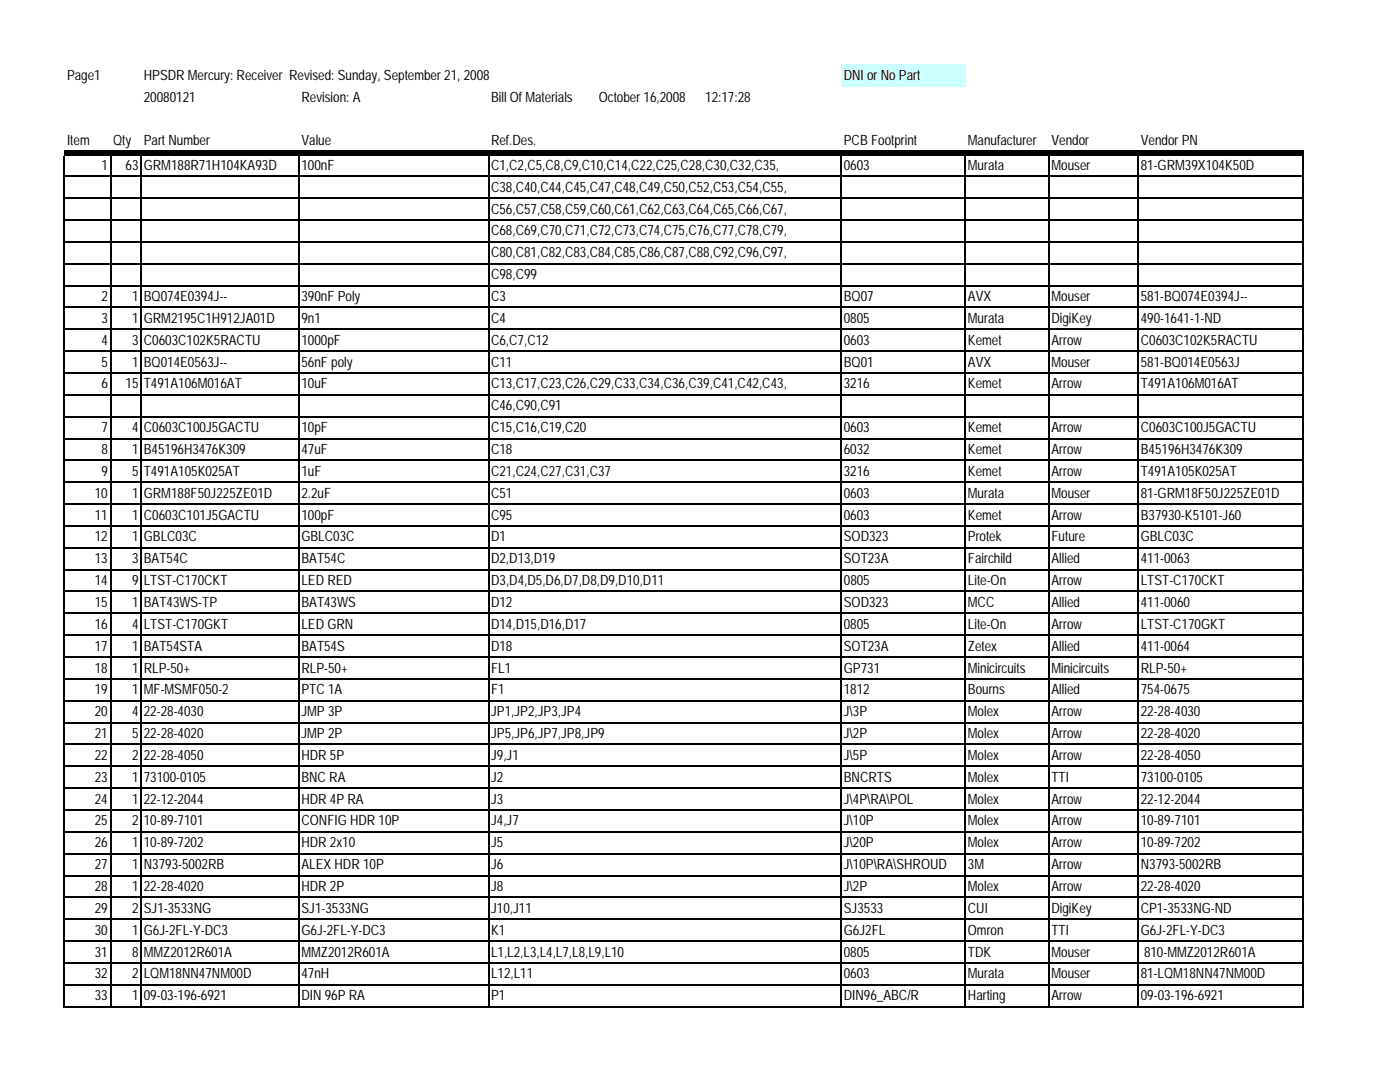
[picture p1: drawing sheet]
<svg xmlns="http://www.w3.org/2000/svg" width="279mm" height="216mm" viewBox="0 0 279 216" stroke-linecap="round" stroke-linejoin="round" font-family="sans-serif">
<defs><g id="words">
<g font-size="2.8">
<text x="13.4" y="16">Page1</text>
<text x="28.7" y="16">HPSDR Mercury: Receiver Revised: Sunday, September 21, 2008</text>
<text x="168.4" y="16">DNI or No Part</text>
<text x="28.7" y="20.3">20080121</text>
<text x="60.2" y="20.3">Revision: A</text>
<text x="98" y="20.3">Bill Of Materials</text>
<text x="119.5" y="20.3">October 16,2008</text>
<text x="140.7" y="20.3">12:17:28</text>
<text x="13.4" y="29">Item</text>
<text x="22.6" y="29">Qty</text>
<text x="28.7" y="29">Part Number</text>
<text x="60.2" y="29">Value</text>
<text x="98" y="29">Ref.Des.</text>
<text x="168.4" y="29">PCB Footprint</text>
<text x="193.2" y="29">Manufacturer</text>
<text x="209.8" y="29">Vendor</text>
<text x="227.7" y="29">Vendor PN</text>
<text x="20.2" y="33.9">1</text>
<text x="25.1" y="33.9">63 GRM188R71H104KA93D</text>
<text x="60.2" y="33.9">100nF</text>
<text x="98" y="33.9">C1,C2,C5,C8,C9,C10,C14,C22,C25,C28,C30,C32,C35,</text>
<text x="168.4" y="33.9">0603</text>
<text x="193.2" y="33.9">Murata</text>
<text x="209.8" y="33.9">Mouser</text>
<text x="227.7" y="33.9">81-GRM39X104K50D</text>
<text x="98" y="38.3">C38,C40,C44,C45,C47,C48,C49,C50,C52,C53,C54,C55,</text>
<text x="98" y="42.6">C56,C57,C58,C59,C60,C61,C62,C63,C64,C65,C66,C67,</text>
<text x="98" y="47">C68,C69,C70,C71,C72,C73,C74,C75,C76,C77,C78,C79,</text>
<text x="98" y="51.4">C80,C81,C82,C83,C84,C85,C86,C87,C88,C92,C96,C97,</text>
<text x="98" y="55.7">C98,C99</text>
<text x="20.2" y="60.1">2</text>
<text x="20.2" y="64.4">3</text>
<text x="26.4" y="60.1">1 BQ074E0394J--</text>
<text x="26.4" y="64.4">1 GRM2195C1H912JA01D</text>
<text x="60.2" y="60.1">390nF Poly</text>
<text x="60.2" y="64.4">9n1</text>
<text x="98" y="60.1">C3</text>
<text x="98" y="64.4">C4</text>
<text x="168.4" y="60.1">BQ07</text>
<text x="168.4" y="64.4">0805</text>
<text x="193.2" y="60.1">AVX</text>
<text x="193.2" y="64.4">Murata</text>
<text x="209.8" y="60.1">Mouser</text>
<text x="209.8" y="64.4">DigiKey</text>
<text x="227.7" y="60.1">581-BQ074E0394J--</text>
<text x="227.7" y="64.4">490-1641-1-ND</text>
<text x="20.2" y="68.8">4</text>
<text x="26.4" y="68.8">3 C0603C102K5RACTU</text>
<text x="60.2" y="68.8">1000pF</text>
<text x="98" y="68.8">C6,C7,C12</text>
<text x="168.4" y="68.8">0603</text>
<text x="193.2" y="68.8">Kemet</text>
<text x="209.8" y="68.8">Arrow</text>
<text x="227.7" y="68.8">C0603C102K5RACTU</text>
<text x="20.2" y="73.2">5</text>
<text x="20.2" y="77.5">6</text>
<text x="25.1" y="77.5">15 T491A106M016AT</text>
<text x="26.4" y="73.2">1 BQ014E0563J--</text>
<text x="60.2" y="73.2">56nF poly</text>
<text x="60.2" y="77.5">10uF</text>
<text x="98" y="73.2">C11</text>
<text x="98" y="77.5">C13,C17,C23,C26,C29,C33,C34,C36,C39,C41,C42,C43,</text>
<text x="168.4" y="73.2">BQ01</text>
<text x="168.4" y="77.5">3216</text>
<text x="193.2" y="73.2">AVX</text>
<text x="193.2" y="77.5">Kemet</text>
<text x="209.8" y="73.2">Mouser</text>
<text x="209.8" y="77.5">Arrow</text>
<text x="227.7" y="73.2">581-BQ014E0563J</text>
<text x="227.7" y="77.5">T491A106M016AT</text>
<text x="98" y="81.9">C46,C90,C91</text>
<text x="20.2" y="86.2">7</text>
<text x="26.4" y="86.2">4 C0603C100J5GACTU</text>
<text x="60.2" y="86.2">10pF</text>
<text x="98" y="86.2">C15,C16,C19,C20</text>
<text x="168.4" y="86.2">0603</text>
<text x="193.2" y="86.2">Kemet</text>
<text x="209.8" y="86.2">Arrow</text>
<text x="227.7" y="86.2">C0603C100J5GACTU</text>
<text x="20.2" y="90.6">8</text>
<text x="20.2" y="95">9</text>
<text x="26.4" y="90.6">1 B45196H3476K309</text>
<text x="26.4" y="95">5 T491A105K025AT</text>
<text x="60.2" y="90.6">47uF</text>
<text x="60.2" y="95">1uF</text>
<text x="98" y="90.6">C18</text>
<text x="98" y="95">C21,C24,C27,C31,C37</text>
<text x="168.4" y="90.6">6032</text>
<text x="168.4" y="95">3216</text>
<text x="193.2" y="90.6">Kemet</text>
<text x="193.2" y="95">Kemet</text>
<text x="209.8" y="90.6">Arrow</text>
<text x="209.8" y="95">Arrow</text>
<text x="227.7" y="90.6">B45196H3476K309</text>
<text x="227.7" y="95">T491A105K025AT</text>
<text x="18.9" y="99.3">10</text>
<text x="26.4" y="99.3">1 GRM188F50J225ZE01D</text>
<text x="60.2" y="99.3">2.2uF</text>
<text x="98" y="99.3">C51</text>
<text x="168.4" y="99.3">0603</text>
<text x="193.2" y="99.3">Murata</text>
<text x="209.8" y="99.3">Mouser</text>
<text x="227.7" y="99.3">81-GRM18F50J225ZE01D</text>
<text x="18.9" y="103.7">11</text>
<text x="26.4" y="103.7">1 C0603C101J5GACTU</text>
<text x="60.2" y="103.7">100pF</text>
<text x="98" y="103.7">C95</text>
<text x="168.4" y="103.7">0603</text>
<text x="193.2" y="103.7">Kemet</text>
<text x="209.8" y="103.7">Arrow</text>
<text x="227.7" y="103.7">B37930-K5101-J60</text>
<text x="18.9" y="108">12</text>
<text x="18.9" y="112.4">13</text>
<text x="26.4" y="108">1 GBLC03C</text>
<text x="26.4" y="112.4">3 BAT54C</text>
<text x="60.2" y="108">GBLC03C</text>
<text x="60.2" y="112.4">BAT54C</text>
<text x="98" y="108">D1</text>
<text x="98" y="112.4">D2,D13,D19</text>
<text x="168.4" y="108">SOD323</text>
<text x="168.4" y="112.4">SOT23A</text>
<text x="193.2" y="108">Protek</text>
<text x="193.2" y="112.4">Fairchild</text>
<text x="209.8" y="108">Future</text>
<text x="209.8" y="112.4">Allied</text>
<text x="227.7" y="112.4">411-0063</text>
<text x="227.7" y="108">GBLC03C</text>
<text x="18.9" y="116.8">14</text>
<text x="26.4" y="116.8">9LTST-C170CKT</text>
<text x="60.2" y="116.8">LED RED</text>
<text x="98" y="116.8">D3,D4,D5,D6,D7,D8,D9,D10,D11</text>
<text x="168.4" y="116.8">0805</text>
<text x="193.2" y="116.8">Lite-On</text>
<text x="209.9" y="116.8">Arrow</text>
<text x="227.7" y="116.8">LTST-C170CKT</text>
<text x="18.9" y="121.1">15</text>
<text x="18.9" y="125.5">16</text>
<text x="26.4" y="121.1">1 BAT43WS-TP</text>
<text x="26.4" y="125.5">4 LTST-C170GKT</text>
<text x="60.2" y="125.5">LED GRN</text>
<text x="60.2" y="121.1">BAT43WS</text>
<text x="98" y="125.5">D14,D15,D16,D17</text>
<text x="98" y="121.1">D12</text>
<text x="168.4" y="125.5">0805</text>
<text x="168.4" y="121.1">SOD323</text>
<text x="193.2" y="125.5">Lite-On</text>
<text x="193.2" y="121.1">MCC</text>
<text x="209.8" y="125.5">Arrow</text>
<text x="209.8" y="121.1">Allied</text>
<text x="227.7" y="125.5">LTST-C170GKT</text>
<text x="227.7" y="121.1">411-0060</text>
<text x="18.9" y="129.8">17</text>
<text x="26.4" y="129.8">1 BAT54STA</text>
<text x="60.2" y="129.8">BAT54S</text>
<text x="98" y="129.8">D18</text>
<text x="168.4" y="129.8">SOT23A</text>
<text x="193.2" y="129.8">Zetex</text>
<text x="209.8" y="129.8">Allied</text>
<text x="227.7" y="129.8">411-0064</text>
<text x="18.9" y="134.2">18</text>
<text x="26.4" y="134.2">1 RLP-50+</text>
<text x="60.2" y="134.2">RLP-50+</text>
<text x="98" y="134.2">FL1</text>
<text x="168.4" y="134.2">GP731</text>
<text x="193.2" y="134.2">Minicircuits</text>
<text x="209.8" y="134.2">Minicircuits</text>
<text x="227.7" y="134.2">RLP-50+</text>
<text x="18.9" y="138.6">19</text>
<text x="18.9" y="142.9">20</text>
<text x="26.4" y="138.6">1 MF-MSMF050-2</text>
<text x="26.4" y="142.9">4 22-28-4030</text>
<text x="60.2" y="142.9">JMP 3P</text>
<text x="60.2" y="138.6">PTC 1A</text>
<text x="98" y="142.9">JP1,JP2,JP3,JP4</text>
<text x="98" y="138.6">F1</text>
<text x="168.4" y="142.9">J\3P</text>
<text x="168.4" y="138.6">1812</text>
<text x="193.2" y="142.9">Molex</text>
<text x="193.2" y="138.6">Bourns</text>
<text x="209.8" y="142.9">Arrow</text>
<text x="209.8" y="138.6">Allied</text>
<text x="227.7" y="142.9">22-28-4030</text>
<text x="227.7" y="138.6">754-0675</text>
<text x="18.9" y="147.3">21</text>
<text x="26.4" y="147.3">5 22-28-4020</text>
<text x="60.2" y="147.3">JMP 2P</text>
<text x="98" y="147.3">JP5,JP6,JP7,JP8,JP9</text>
<text x="168.4" y="147.3">J\2P</text>
<text x="193.2" y="147.3">Molex</text>
<text x="209.8" y="147.3">Arrow</text>
<text x="227.7" y="147.3">22-28-4020</text>
<text x="18.9" y="151.6">22</text>
<text x="18.9" y="156">23</text>
<text x="26.4" y="151.6">2 22-28-4050</text>
<text x="26.4" y="156">1 73100-0105</text>
<text x="60.2" y="156">BNC RA</text>
<text x="60.2" y="151.6">HDR 5P</text>
<text x="98" y="151.6">J9,J1</text>
<text x="98" y="156">J2</text>
<text x="168.4" y="151.6">J\5P</text>
<text x="168.4" y="156">BNCRTS</text>
<text x="193.2" y="151.6">Molex</text>
<text x="193.2" y="156">Molex</text>
<text x="209.8" y="151.6">Arrow</text>
<text x="209.8" y="156">TTI</text>
<text x="227.7" y="151.6">22-28-4050</text>
<text x="227.7" y="156">73100-0105</text>
<text x="18.9" y="160.4">24</text>
<text x="26.4" y="160.4">1 22-12-2044</text>
<text x="60.2" y="160.4">HDR 4P RA</text>
<text x="98" y="160.4">J3</text>
<text x="168.4" y="160.4">J\4P\RA\POL</text>
<text x="193.2" y="160.4">Molex</text>
<text x="209.8" y="160.4">Arrow</text>
<text x="227.7" y="160.4">22-12-2044</text>
<text x="18.9" y="164.7">25</text>
<text x="26.4" y="164.7">2 10-89-7101</text>
<text x="60.2" y="164.7">CONFIG HDR 10P</text>
<text x="98" y="164.7">J4,J7</text>
<text x="168.4" y="164.7">J\10P</text>
<text x="193.2" y="164.7">Molex</text>
<text x="209.8" y="164.7">Arrow</text>
<text x="227.7" y="164.7">10-89-7101</text>
<text x="18.9" y="169.1">26</text>
<text x="18.9" y="173.4">27</text>
<text x="26.4" y="169.1">1 10-89-7202</text>
<text x="26.4" y="173.4">1 N3793-5002RB</text>
<text x="60.2" y="169.1">HDR 2x10</text>
<text x="60.2" y="173.4">ALEX HDR 10P</text>
<text x="98" y="169.1">J5</text>
<text x="98" y="173.4">J6</text>
<text x="168.4" y="169.1">J\20P</text>
<text x="168.4" y="173.4">J\10P\RA\SHROUD</text>
<text x="193.2" y="169.1">Molex</text>
<text x="193.2" y="173.4">3M</text>
<text x="209.8" y="169.1">Arrow</text>
<text x="209.9" y="173.4">Arrow</text>
<text x="227.7" y="169.1">10-89-7202</text>
<text x="227.7" y="173.4">N3793-5002RB</text>
<text x="18.9" y="177.8">28</text>
<text x="26.4" y="177.8">1 22-28-4020</text>
<text x="60.2" y="177.8">HDR 2P</text>
<text x="98" y="177.8">J8</text>
<text x="168.4" y="177.8">J\2P</text>
<text x="193.2" y="177.8">Molex</text>
<text x="209.8" y="177.8">Arrow</text>
<text x="227.7" y="177.8">22-28-4020</text>
<text x="18.9" y="182.2">29</text>
<text x="26.4" y="182.2">2 SJ1-3533NG</text>
<text x="60.2" y="182.2">SJ1-3533NG</text>
<text x="98" y="182.2">J10,J11</text>
<text x="168.4" y="182.2">SJ3533</text>
<text x="193.2" y="182.2">CUI</text>
<text x="209.8" y="182.2">DigiKey</text>
<text x="227.7" y="182.2">CP1-3533NG-ND</text>
<text x="18.9" y="186.5">30</text>
<text x="18.9" y="190.9">31</text>
<text x="26.4" y="186.5">1 G6J-2FL-Y-DC3</text>
<text x="26.4" y="190.9">8MMZ2012R601A</text>
<text x="60.2" y="190.9">MMZ2012R601A</text>
<text x="60.2" y="186.5">G6J-2FL-Y-DC3</text>
<text x="98" y="190.9">L1,L2,L3,L4,L7,L8,L9,L10</text>
<text x="98" y="186.5">K1</text>
<text x="168.4" y="190.9">0805</text>
<text x="168.4" y="186.5">G6J2FL</text>
<text x="193.2" y="190.9">TDK</text>
<text x="193.2" y="186.5">Omron</text>
<text x="209.8" y="190.9">Mouser</text>
<text x="209.8" y="186.5">TTI</text>
<text x="227.7" y="186.5">G6J-2FL-Y-DC3</text>
<text x="228.3" y="190.9">810-MMZ2012R601A</text>
<text x="18.9" y="195.2">32</text>
<text x="26.4" y="195.2">2 LQM18NN47NM00D</text>
<text x="60.2" y="195.2">47nH</text>
<text x="98" y="195.2">L12,L11</text>
<text x="168.4" y="195.2">0603</text>
<text x="193.2" y="195.2">Murata</text>
<text x="209.8" y="195.2">Mouser</text>
<text x="227.7" y="195.2">81-LQM18NN47NM00D</text>
<text x="18.9" y="199.6">33</text>
<text x="26.4" y="199.6">1 09-03-196-6921</text>
<text x="60.2" y="199.6">DIN 96P RA</text>
<text x="98" y="199.6">P1</text>
<text x="168.4" y="199.6">DIN96_ABC/R</text>
<text x="193.2" y="199.6">Harting</text>
<text x="209.8" y="199.6">Arrow</text>
<text x="227.7" y="199.6">09-03-196-6921</text>
</g>
</g></defs>
<path d="M167.9 12.9h24.8v4.4h-24.8z" fill="#cff"/>
<g fill="none" stroke="#000" stroke-width=".34">
<path d="M12.9 31.1v169.9M13 35.2h247.1M13 39.5h247.1M22.1 31.1v169.9M28.2 31.1v169.9M59.6 31.1v169.9M97.5 31.1v169.9M167.9 31.1v169.9M192.7 31.1v169.9M209.3 31.1v169.9M227.2 31.1v169.9M260 31.1v169.9"/>
<path d="M13 43.9h247.1M13 48.3h247.1M13 52.6h247.1M13 57h247.1M13 61.3h247.1M13 65.7h247.1M13 70.1h247.1M13 74.4h247.1M13 78.8h247.1M13 83.1h247.1M13 87.5h247.1M13 91.9h247.1"/>
<path d="M13 96.2h247.1M13 100.6h247.1M13 104.9h247.1M13 109.3h247.1M13 113.7h247.1M13 118h247.1M13 122.4h247.1M13 126.7h247.1M13 131.1h247.1M13 135.5h247.1M13 139.8h247.1M13 144.2h247.1"/>
<path d="M13 148.5h247.1M13 152.9h247.1M13 157.3h247.1M13 161.6h247.1M13 166h247.1M13 170.3h247.1M13 174.7h247.1M13 179.1h247.1M13 183.4h247.1M13 187.8h247.1M13 192.2h247.1M13 196.5h247.1"/>
<path d="M13 200.9h247.1"/>
</g>
<path d="M12.7 30.1h247.4v1h-247.4z" fill="#000"/>
<use href="#words"/>
</svg>
